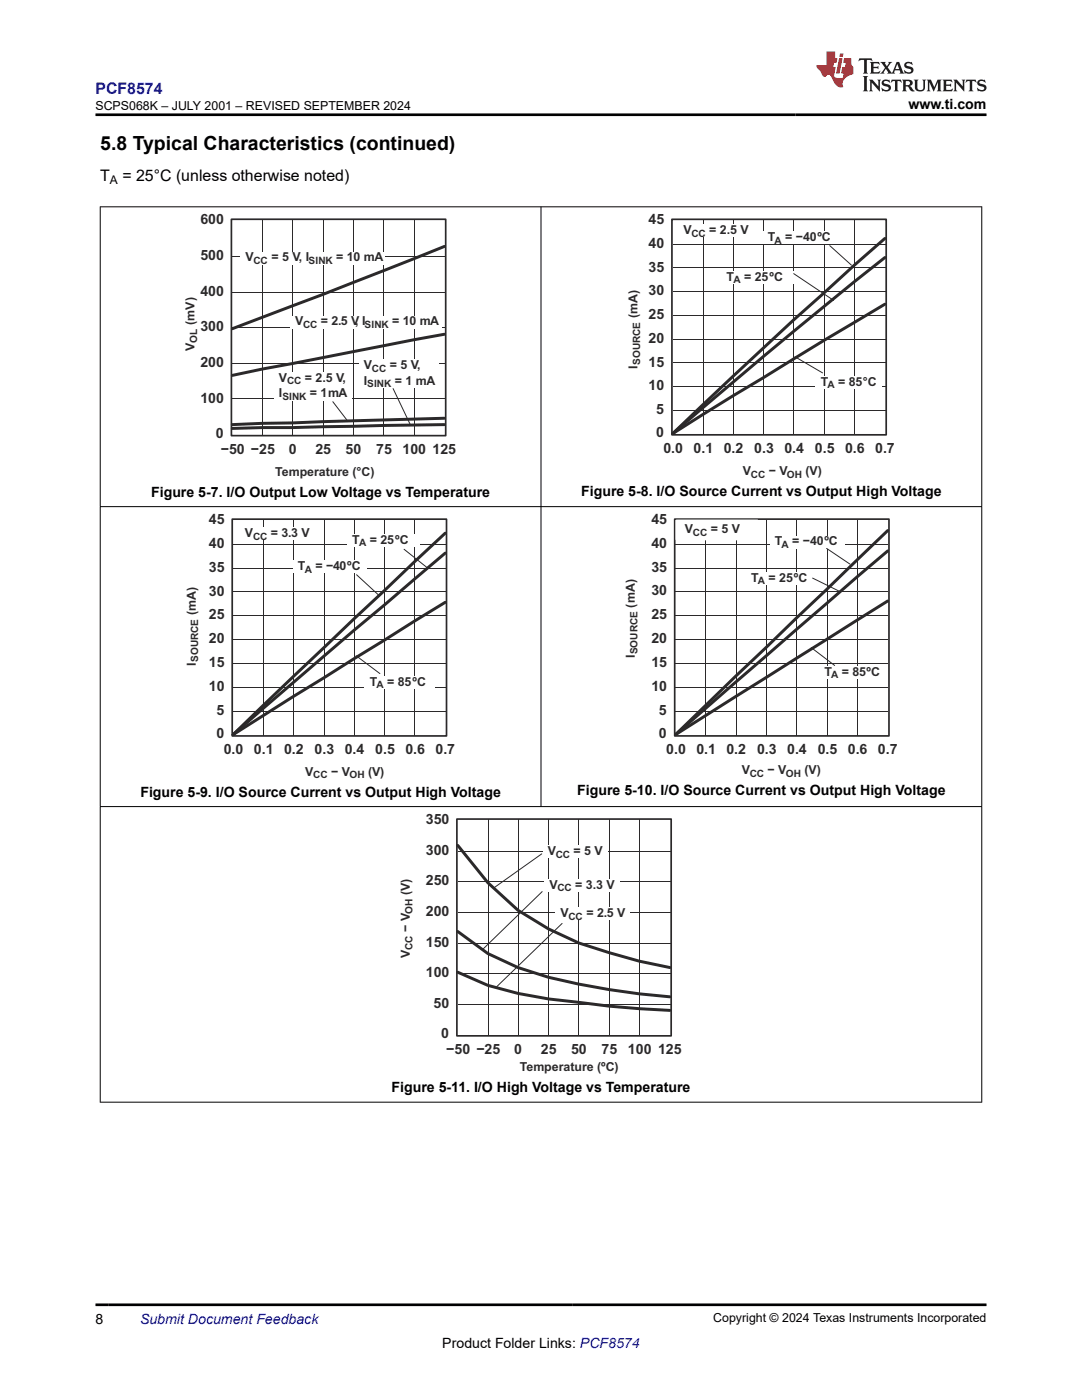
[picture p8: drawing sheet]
<svg xmlns="http://www.w3.org/2000/svg" width="216mm" height="279mm" viewBox="0 0 216 279" stroke-linecap="round" stroke-linejoin="round" font-family="sans-serif">
<defs><g id="words">
<text font-size="3.9" x="20" y="29.9">5.8 Typical Characteristics (continued)</text>
<text font-size="3.2" fill="#00f" x="19" y="18.7">PCF8574</text>
<g font-size="3.2">
<text x="20" y="36.1">T</text>
<text x="24.4" y="36.1">= 25°C (unless otherwise noted)</text>
</g>
<g font-size="2.8">
<text x="181.3" y="21.8">www.ti.com</text>
<text x="30.2" y="99.1">Figure 5-7. I/O Output Low Voltage vs Temperature</text>
<text x="116" y="99">Figure 5-8. I/O Source Current vs Output High Voltage</text>
<text x="28" y="159">Figure 5-9. I/O Source Current vs Output High Voltage</text>
<text x="115.2" y="158.6">Figure 5-10. I/O Source Current vs Output High Voltage</text>
<text x="78.1" y="218">Figure 5-11. I/O High Voltage vs Temperature</text>
<text x="19" y="264.2">8</text>
<text x="88.3" y="269">Product Folder Links: PCF8574</text>
</g>
<g font-size="2.8" fill="#2b292a">
<text x="40" y="44.8">600</text>
<text x="129.4" y="44.8">45</text>
<text x="40" y="51.9">500</text>
<text x="129.4" y="49.4">40</text>
<text x="40" y="59">400</text>
<text x="129.4" y="58.9">30</text>
<text x="129.4" y="54.2">35</text>
<text x="129.4" y="63.7">25</text>
<text x="40" y="66.1">300</text>
<text x="129.4" y="68.4">20</text>
<text x="40" y="73.2">200</text>
<text x="129.4" y="77.9">10</text>
<text x="129.4" y="73.1">15</text>
<text x="40" y="80.3">100</text>
<text x="130.9" y="82.6">5</text>
<text x="43" y="87.5">0</text>
<text x="130.9" y="87.3">0</text>
<text x="44.1" y="90.6">−50 −25</text>
<text x="57.6" y="90.6">0</text>
<text x="62.9" y="90.6">25</text>
<text x="69" y="90.6">50</text>
<text x="75.1" y="90.6">75</text>
<text x="80.3" y="90.6">100 125</text>
<text x="132.4" y="90.4">0.0</text>
<text x="138.4" y="90.4">0.1</text>
<text x="144.4" y="90.4">0.2</text>
<text x="150.5" y="90.4">0.3</text>
<text x="156.5" y="90.4">0.4</text>
<text x="162.6" y="90.4">0.5</text>
<text x="168.6" y="90.4">0.6</text>
<text x="174.6" y="90.4">0.7</text>
<text x="41.7" y="104.6">45</text>
<text x="130" y="104.6">45</text>
<text x="41.7" y="109.4">40</text>
<text x="130" y="109.4">40</text>
<text x="41.7" y="118.8">30</text>
<text x="41.7" y="114.1">35</text>
<text x="130" y="118.8">30</text>
<text x="130" y="114.1">35</text>
<text x="41.7" y="123.6">25</text>
<text x="130" y="123.6">25</text>
<text x="41.7" y="128.4">20</text>
<text x="130" y="128.4">20</text>
<text x="41.7" y="137.9">10</text>
<text x="41.7" y="133.2">15</text>
<text x="130" y="137.9">10</text>
<text x="130" y="133.2">15</text>
<text x="43.2" y="142.6">5</text>
<text x="131.5" y="142.6">5</text>
<text x="43.2" y="147.4">0</text>
<text x="131.5" y="147.4">0</text>
<text x="44.6" y="150.5">0.0</text>
<text x="50.7" y="150.5">0.1</text>
<text x="56.7" y="150.5">0.2</text>
<text x="62.8" y="150.5">0.3</text>
<text x="68.8" y="150.5">0.4</text>
<text x="74.9" y="150.5">0.5</text>
<text x="80.9" y="150.5">0.6</text>
<text x="86.9" y="150.5">0.7</text>
<text x="132.9" y="150.5">0.0</text>
<text x="138.9" y="150.5">0.1</text>
<text x="145" y="150.5">0.2</text>
<text x="151.1" y="150.5">0.3</text>
<text x="157.1" y="150.5">0.4</text>
<text x="163.2" y="150.5">0.5</text>
<text x="169.2" y="150.5">0.6</text>
<text x="175.2" y="150.5">0.7</text>
<text x="85" y="164.5">350</text>
<text x="85" y="170.6">300</text>
<text x="85" y="176.7">250</text>
<text x="85" y="182.8">200</text>
<text x="85" y="188.9">150</text>
<text x="85" y="195">100</text>
<text x="86.5" y="201.1">50</text>
<text x="88" y="207.2">0</text>
<text x="89.1" y="210.4">−50 −25</text>
<text x="102.6" y="210.4">0</text>
<text x="107.9" y="210.4">25</text>
<text x="113.9" y="210.4">50</text>
<text x="120" y="210.4">75</text>
<text x="125.3" y="210.4">100 125</text>
</g>
<text font-size="2.8" fill="#00f" x="27.9" y="264.2">Submit Document Feedback</text>
<g font-size="2.5">
<text x="19" y="21.9">SCPS068K – JULY 2001 – REVISED SEPTEMBER 2024</text>
<text x="142.3" y="263.9">Copyright © 2024 Texas Instruments Incorporated</text>
</g>
<g font-size="2.5" fill="#2b292a">
<text x="136.4" y="46.7">V</text>
<text x="141.5" y="46.7">= 2.5 V</text>
<text x="49" y="52.1">V</text>
<text x="54.1" y="52.1">= 5 V, I</text>
<text x="67.1" y="52.1">= 10 mA</text>
<text x="153.2" y="48.1">T</text>
<text x="156.7" y="48.1">= −40ºC</text>
<text x="145" y="56">T</text>
<text x="148.5" y="56">= 25ºC</text>
<text x="38.8" y="64.8" transform="rotate(-90 38.8 64.8)">(mV)</text>
<text x="58.9" y="64.9">V</text>
<text x="64" y="64.9">= 2.5 V, I</text>
<text x="78.3" y="64.9">= 10 mA</text>
<text x="127.2" y="63.5" transform="rotate(-90 127.2 63.5)">(mA)</text>
<text x="38.8" y="70" transform="rotate(-90 38.8 70)">V</text>
<text x="55.7" y="76.2">V</text>
<text x="60.8" y="76.2">= 2.5 V,</text>
<text x="72.6" y="73.6">V</text>
<text x="72.6" y="76.8">I</text>
<text x="77.8" y="73.6">= 5 V,</text>
<text x="78.8" y="76.8">= 1 mA</text>
<text x="127.2" y="73.6" transform="rotate(-90 127.2 73.6)">I</text>
<text x="163.8" y="77">T</text>
<text x="167.3" y="77">= 85°C</text>
<text x="55.7" y="79.3">I</text>
<text x="61.8" y="79.3">= 1mA</text>
<text x="54.9" y="95">Temperature (°C)</text>
<text x="148.2" y="94.8">V</text>
<text x="153.4" y="94.8">− V</text>
<text x="160.8" y="94.8">(V)</text>
<text x="48.9" y="107.2">V</text>
<text x="54.1" y="107.2">= 3.3 V</text>
<text x="136.7" y="106.4">V</text>
<text x="141.8" y="106.4">= 5 V</text>
<text x="59.5" y="113.8">T</text>
<text x="62.9" y="113.8">= −40ºC</text>
<text x="70.3" y="108.5">T</text>
<text x="73.8" y="108.5">= 25ºC</text>
<text x="154.6" y="108.9">T</text>
<text x="158.1" y="108.9">= −40ºC</text>
<text x="149.9" y="116.1">T</text>
<text x="153.3" y="116.1">= 25ºC</text>
<text x="39.1" y="122.8" transform="rotate(-90 39.1 122.8)">(mA)</text>
<text x="126.7" y="121.2" transform="rotate(-90 126.7 121.2)">(mA)</text>
<text x="126.7" y="131.3" transform="rotate(-90 126.7 131.3)">I</text>
<text x="39.1" y="132.8" transform="rotate(-90 39.1 132.8)">I</text>
<text x="73.8" y="136.9">T</text>
<text x="77.3" y="136.9">= 85ºC</text>
<text x="164.5" y="134.8">T</text>
<text x="168" y="134.8">= 85ºC</text>
<text x="60.9" y="154.8">V</text>
<text x="66.1" y="154.8">− V</text>
<text x="73.4" y="154.8">(V)</text>
<text x="148" y="154.5">V</text>
<text x="153.2" y="154.5">− V</text>
<text x="160.5" y="154.5">(V)</text>
<text x="109.3" y="170.7">V</text>
<text x="114.5" y="170.7">= 5 V</text>
<text x="81.8" y="178.7" transform="rotate(-90 81.8 178.7)">(V)</text>
<text x="109.6" y="177.3">V</text>
<text x="114.8" y="177.3">= 3.3 V</text>
<text x="81.8" y="186" transform="rotate(-90 81.8 186)">− V</text>
<text x="111.8" y="183">V</text>
<text x="117" y="183">= 2.5 V</text>
<text x="81.8" y="191.1" transform="rotate(-90 81.8 191.1)">V</text>
<text x="103.7" y="213.8">Temperature (ºC)</text>
</g>
<text font-size="2.4" x="21.9" y="36.7">A</text>
<g font-size="2" fill="#2b292a">
<text x="138" y="47.2">CC</text>
<text x="50.6" y="52.7">CC</text>
<text x="61.6" y="52.7">SINK</text>
<text x="154.6" y="48.6">A</text>
<text x="146.4" y="56.6">A</text>
<text x="60.5" y="65.4">CC</text>
<text x="72.8" y="65.4">SINK</text>
<text x="39.3" y="68.4" transform="rotate(-90 39.3 68.4)">OL</text>
<text x="57.3" y="76.7">CC</text>
<text x="73.3" y="77.3">SINK</text>
<text x="74.2" y="74.2">CC</text>
<text x="127.7" y="72.9" transform="rotate(-90 127.7 72.9)">SOURCE</text>
<text x="165.1" y="77.5">A</text>
<text x="56.3" y="79.8">SINK</text>
<text x="149.8" y="95.3">CC</text>
<text x="157" y="95.3">OH</text>
<text x="50.5" y="107.7">CC</text>
<text x="138.3" y="106.9">CC</text>
<text x="71.7" y="109">A</text>
<text x="156" y="109.4">A</text>
<text x="60.8" y="114.3">A</text>
<text x="151.2" y="116.6">A</text>
<text x="127.2" y="130.6" transform="rotate(-90 127.2 130.6)">SOURCE</text>
<text x="39.6" y="132.1" transform="rotate(-90 39.6 132.1)">SOURCE</text>
<text x="75.1" y="137.4">A</text>
<text x="165.9" y="135.4">A</text>
<text x="62.5" y="155.3">CC</text>
<text x="69.7" y="155.3">OH</text>
<text x="149.6" y="155">CC</text>
<text x="156.8" y="155">OH</text>
<text x="110.9" y="171.2">CC</text>
<text x="111.2" y="177.9">CC</text>
<text x="82.3" y="182.3" transform="rotate(-90 82.3 182.3)">OH</text>
<text x="113.4" y="183.5">CC</text>
<text x="82.3" y="189.5" transform="rotate(-90 82.3 189.5)">CC</text>
</g>
</g></defs>
<path d="M46.3 58.3h42.5M46.3 51.2h42.5M52.4 43.9v42.9M58.4 43.9v42.9M64.5 43.9v42.9M70.5 43.9v42.9M76.6 43.9v42.9M82.6 43.9v42.9M46.3 79.6h42.5M46.3 72.5h42.5M46.3 65.4h42.5" fill="none" stroke="#2b292a" stroke-width=".2"/>
<path d="M88.7 49.2l-24.2 9.5-18.2 6.9M88.7 66.7l-36.3 6.9-6.1 1.3M88.7 84.7l-42.4 .8M88.7 83.5l-42.4 1.2" fill="none" stroke="#2b292a" stroke-width=".59"/>
<path d="M46.2 43.8h42.7v43.1h-42.7z" fill="none" stroke="#2b292a" stroke-width=".34"/>
<g fill="#fff">
<path d="M48 50.3h28.7v2.4h-28.7z" fill-rule="evenodd"/>
<path d="M57.9 63.1h30.1v2.4h-30.1z" fill-rule="evenodd"/>
<path d="M71.6 71.8h15.9v5.7h-15.9z" fill-rule="evenodd"/>
<path d="M54.6 74.3h15.5v5.7h-15.5z" fill-rule="evenodd"/>
<path d="M37 53.3h2.4v17.7h-2.4z" fill-rule="evenodd"/>
</g>
<g fill="none" stroke="#2b292a" stroke-width=".2">
<path d="M134.2 58.2h42.5M134.2 53.5h42.5M134.2 48.7h42.5M140.3 43.9v42.7M146.3 43.9v42.7M152.4 43.9v42.7M158.4 43.9v42.7M164.5 43.9v42.7M170.5 43.9v42.7M78.4 77.5l3.5 7.3M134.2 77.2h42.5M134.2 72.4h42.5"/>
<path d="M134.2 67.7h42.5M134.2 62.9h42.5M66.4 80.2l2.8 3.6M134.2 81.9h42.5"/>
</g>
<path d="M176.6 51.4l-18.2 14.7-24.2 20.4M176.6 47.6l-18.2 16.2-24.2 22.7M176.6 60.7l-30.3 18.3-12.1 7.5" fill="none" stroke="#2b292a" stroke-width=".59"/>
<path d="M134.1 43.8h42.7v43h-42.7z" fill="none" stroke="#2b292a" stroke-width=".34"/>
<g fill="#fff">
<path d="M135.3 44.9h16v2.4h-16z" fill-rule="evenodd"/>
<path d="M152.2 46.2h14.8v2.5h-14.8z" fill-rule="evenodd"/>
<path d="M144 54.2h14.9v2.4h-14.9z" fill-rule="evenodd"/>
<path d="M162.8 75.1h13.2v2.5h-13.2z" fill-rule="evenodd"/>
<path d="M147.2 93h17.7v2.4h-17.7z" fill-rule="evenodd"/>
<path d="M125.4 56.9h2.4v17.7h-2.4z" fill-rule="evenodd"/>
</g>
<g fill="none" stroke="#2b292a" stroke-width=".2">
<path d="M158.4 54.6l7.9 5.3M165.6 49l4.3 3.9M158.6 71.2l5.5 3.2M46.5 118.1h42.4M46.5 113.4h42.4M46.5 108.6h42.4M52.6 103.8v42.9M58.6 103.8v42.9M64.7 103.8v42.9M70.7 103.8v42.9M76.8 103.8v42.9M82.8 103.8v42.9"/>
<path d="M46.5 137.2h42.4M46.5 132.4h42.4M46.5 127.7h42.4M46.5 122.9h42.4M46.5 141.9h42.4"/>
</g>
<path d="M88.8 110.4l-18.2 15.4-24.1 20.8M88.8 106.4l-18.2 17.1-24.1 23.1M88.8 120.2l-30.3 18.8-12 7.6" fill="none" stroke="#2b292a" stroke-width=".59"/>
<path d="M46.3 103.6h42.8v43.3h-42.8z" fill="none" stroke="#2b292a" stroke-width=".34"/>
<g fill="#fff">
<path d="M47.9 105.3h14.4v2.5h-14.4z" fill-rule="evenodd"/>
<path d="M58.4 111.9h14.7v2.5h-14.7z" fill-rule="evenodd"/>
<path d="M69.3 106.7h14.5v2.4h-14.5z" fill-rule="evenodd"/>
<path d="M72.8 135h13.9v2.6h-13.9z" fill-rule="evenodd"/>
<path d="M59.9 153h17.7v2.4h-17.7z" fill-rule="evenodd"/>
<path d="M37.2 116.1h2.5v17.7h-2.5z" fill-rule="evenodd"/>
</g>
<g fill="none" stroke="#2b292a" stroke-width=".2">
<path d="M71.1 114.7l4.4 4M80.6 109.6l4.6 3.7M134.8 118.1h42.4M134.8 113.4h42.4M134.8 108.6h42.4M140.9 103.8v42.9M146.9 103.8v42.9M153 103.8v42.9M159 103.8v42.9M165.1 103.8v42.9M171.1 103.8v42.9M71.1 130.9l4.7 3.5"/>
<path d="M134.8 137.2h42.4M134.8 132.4h42.4M134.8 127.7h42.4M134.8 122.9h42.4M134.8 141.9h42.4"/>
</g>
<path d="M177.1 119.9l-42.3 26.7M177.1 110l-42.3 36.6M177.1 105.9l-42.3 40.7" fill="none" stroke="#2b292a" stroke-width=".59"/>
<path d="M134.6 103.6h42.8v43.3h-42.8z" fill="none" stroke="#2b292a" stroke-width=".34"/>
<path d="M135 103.9h16.1v3.8h-16.1z" fill-rule="evenodd" fill="#fff"/>
<path d="M135 103.9h16.1v3.8h-16.1z" fill="none" stroke="#fff" stroke-width=".34"/>
<g fill="#fff">
<path d="M153.6 107h14.9v2.4h-14.9z" fill-rule="evenodd"/>
<path d="M163.5 133h13.2v2.4h-13.2z" fill-rule="evenodd"/>
<path d="M148.9 114.3h14v2.4h-14z" fill-rule="evenodd"/>
<path d="M147 152.6h17.7v2.5h-17.7z" fill-rule="evenodd"/>
<path d="M124.8 114.5h2.5v17.8h-2.5z" fill-rule="evenodd"/>
</g>
<g fill="none" stroke="#2b292a" stroke-width=".2">
<path d="M162.1 115.4l5.5 2.7M164.9 109.4l4.7 3.2M161.9 129.3l4.6 3.5M91.3 175.9h42.5M91.3 169.9h42.5M97.4 163.6v43M103.4 163.6v43M108.2 177.9l-12 11.6M109.5 163.6v43M115.5 163.6v43M121.6 163.6v43M127.6 163.6v43"/>
<path d="M91.3 194.3h42.5M91.3 188.2h42.5M91.3 182h42.5M91.3 200.4h42.5"/>
</g>
<path d="M91.3 168.7l6 7.5 6.1 5.5 6.1 3.7 6 2.8 6.1 1.9 6 1.7 6.1 1.3M91.3 185.9l6 4.4 6.1 2.8 6.1 1.9a150.2 150.2 0 0 0 24.2 3.9M91.3 194l6 2.7 6.1 1.6 6.1 1.1 12.1 1.4 12.1 .8" fill="none" stroke="#2b292a" stroke-width=".59"/>
<path d="M91.2 163.5h42.7v43.2h-42.7z" fill="none" stroke="#2b292a" stroke-width=".34"/>
<g fill="#fff">
<path d="M108.3 168.8h12.9v2.5h-12.9z" fill-rule="evenodd"/>
<path d="M79.9 174.5h2.5v17.7h-2.5z" fill-rule="evenodd"/>
<path d="M108.6 175.5h15.1v2.4h-15.1z" fill-rule="evenodd"/>
</g>
<path d="M108.1 170.4l-9.7 6.9" fill="none" stroke="#2b292a" stroke-width=".2"/>
<path d="M110.8 181.2h14.8v2.4h-14.8z" fill-rule="evenodd" fill="#fff"/>
<path d="M112.2 184.3l-13.1 12.6" fill="none" stroke="#2b292a" stroke-width=".2"/>
<path d="M19.9 41.3h176.1M20 41.2v178.8M108 41.2v119.8M195.9 41.2v178.8M19.9 101.1h176.1M19.9 161h176.1M19.9 220h176.1" fill="none" stroke="#000" stroke-width=".2"/>
<path d="M171.5 11.6l-.2 .6 .5-.2h.6v.1v2.2l-.2 .4h1l-.2-.4v-2.2v-.1h.5l.6 .2-.2-.6zM173.6 12.4l.2 .3v1.6l-.2 .4h1.9l.1-.6a1.08 1.08 0 0 1-1.3 .2v-.7h.6l.4 .2v-.7l-.4 .2h-.6v-.5l.2-.2a1 1 0 0 1 1 .3l-.1-.5zM175.7 12.4l.9 1.1-1 1.2h.9l-.2-.2 .5-.8 .4 .8-.2 .2h1.6l-.2-.2 .2-.5h.9l.1 .5-.1 .2h.9l-.2-.4-.8-1.9h-.5l-.9 2.1-.9-1.1 .9-1h-.8l.2 .2-.4 .6-.4-.6 .2-.2zM179 12.8l.4 1h-.7zM180.7 12.5a.65 .65 0 0 0-.2 .7 .65 .65 0 0 0 .6 .5l.6 .1 .1 .3a.79 .79 0 0 1-.7 .4 .79 .79 0 0 1-.7-.5l.1 .7 .2-.1a.93 .93 0 0 0 1.1 0 .93 .93 0 0 0 .4-.9 1.46 1.46 0 0 0-1.2-.6l-.1-.3a1.09 1.09 0 0 1 1.2 .2l-.2-.6-.1 .1-.5-.2zM172.2 15.2l.2 .4v2.2l-.2 .4h1l-.2-.4v-2.2l.2-.4zM173.4 15.9l.2 .4v1.5l-.2 .4h.8l-.3-.4 .1-1.3 1.6 1.8v-2l.2-.4h-.7l.1 .2 .1 1.1-1.2-1.3zM176.2 16a.65 .65 0 0 0-.2 .8 .65 .65 0 0 0 .6 .4l.6 .2 .1 .2a.79 .79 0 0 1-.7 .4 .79 .79 0 0 1-.7-.5l.1 .7 .2-.1a.93 .93 0 0 0 1.1 .1 .93 .93 0 0 0 .4-1 1.46 1.46 0 0 0-1.2-.5l-.1-.4a1.09 1.09 0 0 1 1.2 .2l-.1-.6-.2 .1-.5-.1zM177.9 15.9l-.1 .6a.63 .63 0 0 1 .8-.3v1.6l-.3 .4h1l-.2-.4v-1.6a.66 .66 0 0 1 .8 .3l-.1-.6zM180 15.9l.2 .4v1.5l-.2 .4h1l-.2-.2-.1-.7h.5l.1 .2a.79 .79 0 0 0 1.2 .6l-1-.9a.61 .61 0 0 0 .6-.6 .61 .61 0 0 0-.5-.7zM180.8 16.2h.1a.47 .47 0 0 1 .5 .1 .47 .47 0 0 1 .1 .5l-.1 .1-.7 .1zM182.3 15.9l.2 .2a2.27 2.27 0 0 0 .4 2 1.04 1.04 0 0 0 1.7-.7v-1.3l.2-.2h-.8l.2 .4v1.1a.6 .6 0 0 1-.6 .6 .6 .6 0 0 1-.6-.6v-1.1l.3-.4zM184.9 15.9l.2 .4v1.5l-.2 .4h.8l-.3-.4v-1.4l.9 1.9 .9-1.9v1.4l-.3 .4h1l-.2-.4v-1.5l.2-.4h-.8l-.7 1.5-.6-1.5zM188.1 15.9l.2 .4v1.5l-.2 .4h1.9l.1-.6a1.09 1.09 0 0 1-1.3 .2v-.7h.6l.4 .2v-.6l-.4 .2h-.6v-.6l.2-.1a1.01 1.01 0 0 1 1 .3l-.1-.6zM190.2 15.9l.3 .4v1.5l-.3 .4h.8l-.2-.4v-1.3l1.6 1.8v-2l.2-.4h-.7l.2 .2v1.1l-1.2-1.3zM192.8 15.9l-.1 .6a.63 .63 0 0 1 .8-.3v1.6l-.3 .4h1l-.2-.4v-1.6a.66 .66 0 0 1 .8 .3l-.1-.6zM195.2 16a.65 .65 0 0 0-.2 .8 .65 .65 0 0 0 .6 .4l.6 .2 .2 .2a.79 .79 0 0 1-.7 .4 .79 .79 0 0 1-.7-.5l.1 .7 .2-.1a.93 .93 0 0 0 1 .1 .93 .93 0 0 0 .5-1 1.46 1.46 0 0 0-1.3-.5v-.4a1.09 1.09 0 0 1 1.2 .2l-.2-.6-.2 .1-.5-.1z" fill="#231f20"/>
<path d="M164.9 10.3v2.7h-2l.1 .4 .8 1a.95 .95 0 0 0 1 .9 .59 .59 0 0 1 .5-.4 .59 .59 0 0 1 .5 .3l.4 .8a1.59 1.59 0 0 0 2.1 1.4 1.61 1.61 0 0 1 1-2.3l1-.3-.1-1.5a1.59 1.59 0 0 1-.3-1.7h-1.5l-.2 .9h.6l-.2 .9h-.5l-.2 .9v.3l.4 .1-.1 .9h-.7a.73 .73 0 0 1-1-.7l.3-1.5h-.5l.1-.9h.5l.2-.9h-.5v-1.3zM167.4 11.6l-.6 3.1h.7l.6-3.1zM167.6 10.7l-.1 .6h.7l.1-.6z" fill="#ed1c24"/>
<path d="M19 22.9h177.8M19 260.4h177.8" fill="none" stroke="#000" stroke-width=".53"/>
<use href="#words"/>
</svg>
